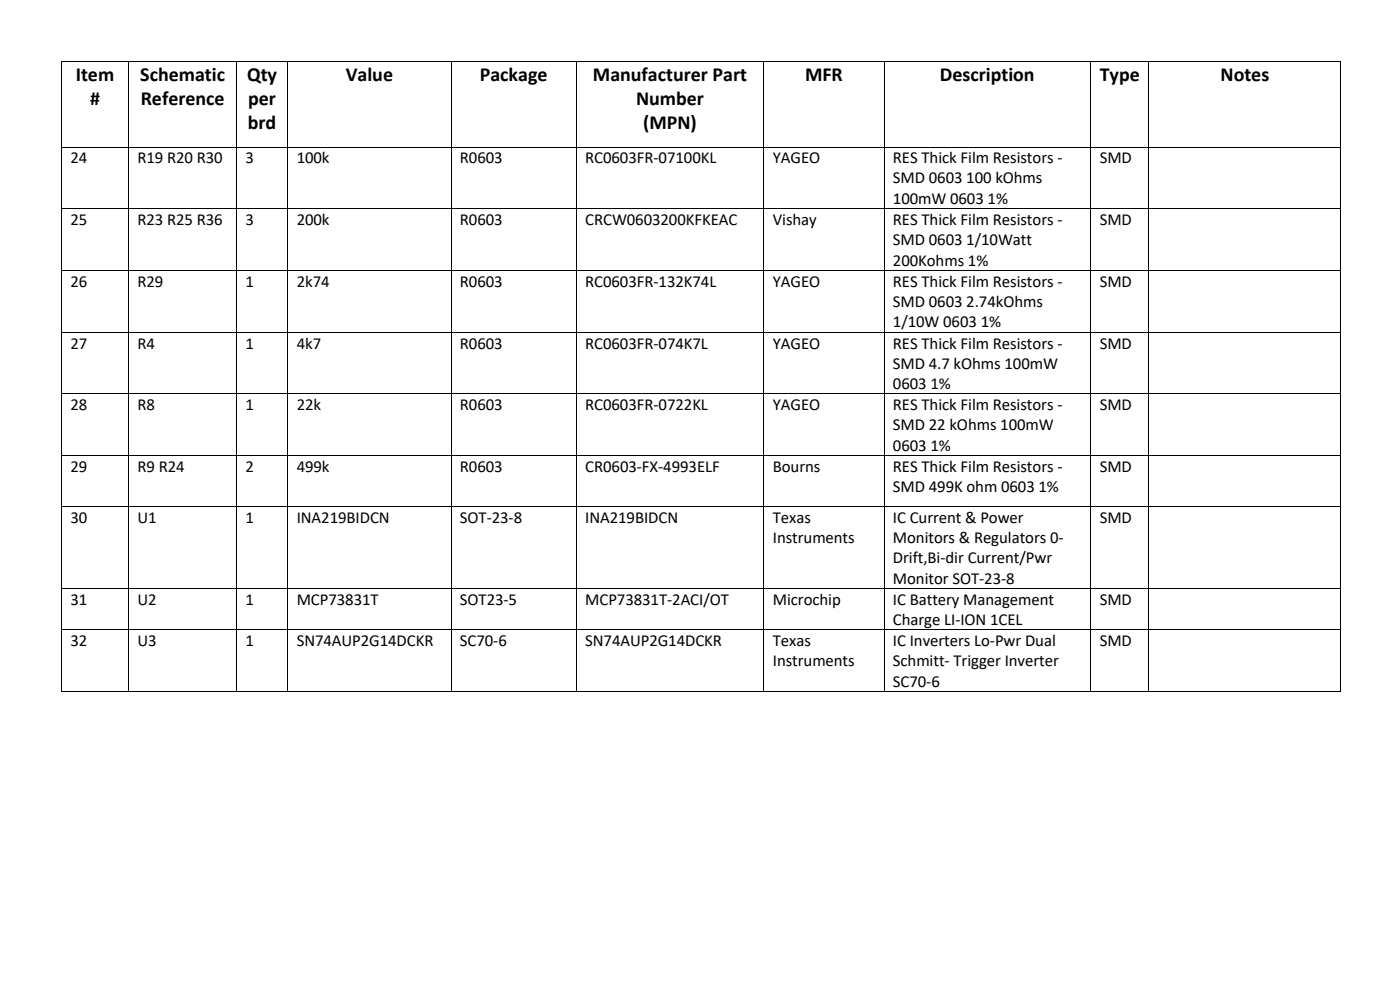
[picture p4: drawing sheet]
<svg xmlns="http://www.w3.org/2000/svg" width="297mm" height="210mm" viewBox="0 0 297 210" stroke-linecap="round" stroke-linejoin="round" font-family="sans-serif">
<defs><g id="words">
<g font-size="4.2">
<text x="16.1" y="17.1">Item</text>
<text x="29.8" y="17.1">Schematic</text>
<text x="52.4" y="17.1">Qty</text>
<text x="73.4" y="17.1">Value</text>
<text x="101.8" y="17.1">Package</text>
<text x="125.8" y="17.1">Manufacturer Part</text>
<text x="170.8" y="17.1">MFR</text>
<text x="199.4" y="17.1">Description</text>
<text x="233.3" y="17.1">Type</text>
<text x="258.9" y="17.1">Notes</text>
<text x="19.1" y="22.3">#</text>
<text x="29.9" y="22.3">Reference</text>
<text x="52.6" y="22.3">per</text>
<text x="134.9" y="22.3">Number</text>
<text x="52.6" y="27.5">brd</text>
<text x="136.4" y="27.5">(MPN)</text>
</g>
<g font-size="3.6">
<text x="14.9" y="34.7">24</text>
<text x="29.2" y="34.7">R19 R20 R30</text>
<text x="52.1" y="34.7">3</text>
<text x="62.9" y="34.7">100k</text>
<text x="97.6" y="34.7">R0603</text>
<text x="124.2" y="34.7">RC0603FR-07100KL</text>
<text x="164" y="34.7">YAGEO</text>
<text x="189.4" y="34.7">RES Thick Film Resistors -</text>
<text x="233.3" y="34.7">SMD</text>
<text x="189.4" y="38.9">SMD 0603 100 kOhms</text>
<text x="14.9" y="47.7">25</text>
<text x="29.2" y="47.7">R23 R25 R36</text>
<text x="52.1" y="47.7">3</text>
<text x="62.9" y="47.7">200k</text>
<text x="97.6" y="47.7">R0603</text>
<text x="124.2" y="47.7">CRCW0603200KFKEAC</text>
<text x="164" y="47.7">Vishay</text>
<text x="189.4" y="43.2">100mW 0603 1%</text>
<text x="189.4" y="47.7">RES Thick Film Resistors -</text>
<text x="233.3" y="47.7">SMD</text>
<text x="189.4" y="52">SMD 0603 1/10Watt</text>
<text x="189.4" y="56.3">200Kohms 1%</text>
<text x="14.9" y="60.8">26</text>
<text x="29.2" y="60.8">R29</text>
<text x="52.1" y="60.8">1</text>
<text x="62.9" y="60.8">2k74</text>
<text x="97.6" y="60.8">R0603</text>
<text x="124.2" y="60.8">RC0603FR-132K74L</text>
<text x="164" y="60.8">YAGEO</text>
<text x="189.4" y="60.8">RES Thick Film Resistors -</text>
<text x="189.4" y="65.1">SMD 0603 2.74kOhms</text>
<text x="233.3" y="60.8">SMD</text>
<text x="189.4" y="69.5">1/10W 0603 1%</text>
<text x="14.9" y="73.9">27</text>
<text x="29.2" y="73.9">R4</text>
<text x="52.1" y="73.9">1</text>
<text x="62.9" y="73.9">4k7</text>
<text x="97.6" y="73.9">R0603</text>
<text x="124.2" y="73.9">RC0603FR-074K7L</text>
<text x="164" y="73.9">YAGEO</text>
<text x="189.4" y="73.9">RES Thick Film Resistors -</text>
<text x="233.3" y="73.9">SMD</text>
<text x="189.4" y="78.2">SMD 4.7 kOhms 100mW</text>
<text x="189.4" y="82.5">0603 1%</text>
<text x="14.9" y="87">28</text>
<text x="29.2" y="87">R8</text>
<text x="52.1" y="87">1</text>
<text x="62.9" y="87">22k</text>
<text x="97.6" y="87">R0603</text>
<text x="124.2" y="87">RC0603FR-0722KL</text>
<text x="164" y="87">YAGEO</text>
<text x="189.4" y="87">RES Thick Film Resistors -</text>
<text x="233.3" y="87">SMD</text>
<text x="189.4" y="91.3">SMD 22 kOhms 100mW</text>
<text x="189.4" y="95.6">0603 1%</text>
<text x="14.9" y="100.1">29</text>
<text x="29.2" y="100.1">R9 R24</text>
<text x="52.1" y="100.1">2</text>
<text x="62.9" y="100.1">499k</text>
<text x="97.6" y="100.1">R0603</text>
<text x="124.2" y="100.1">CR0603-FX-4993ELF</text>
<text x="164" y="100.1">Bourns</text>
<text x="189.4" y="100.1">RES Thick Film Resistors -</text>
<text x="233.3" y="100.1">SMD</text>
<text x="189.4" y="104.4">SMD 499K ohm 0603 1%</text>
<text x="14.9" y="110.9">30</text>
<text x="29.2" y="110.9">U1</text>
<text x="52.1" y="110.9">1</text>
<text x="62.9" y="110.9">INA219BIDCN</text>
<text x="97.6" y="110.9">SOT-23-8</text>
<text x="124.2" y="110.9">INA219BIDCN</text>
<text x="164" y="110.9">Texas</text>
<text x="189.4" y="110.9">IC Current &amp; Power</text>
<text x="233.3" y="110.9">SMD</text>
<text x="164" y="115.2">Instruments</text>
<text x="189.4" y="115.2">Monitors &amp; Regulators 0-</text>
<text x="189.4" y="119.5">Drift,Bi-dir Current/Pwr</text>
<text x="189.4" y="123.8">Monitor SOT-23-8</text>
<text x="14.9" y="128.3">31</text>
<text x="29.2" y="128.3">U2</text>
<text x="52.1" y="128.3">1</text>
<text x="62.9" y="128.3">MCP73831T</text>
<text x="97.6" y="128.3">SOT23-5</text>
<text x="124.2" y="128.3">MCP73831T-2ACI/OT</text>
<text x="164" y="128.3">Microchip</text>
<text x="189.4" y="128.3">IC Battery Management</text>
<text x="233.3" y="128.3">SMD</text>
<text x="14.9" y="137">32</text>
<text x="29.2" y="137">U3</text>
<text x="52.1" y="137">1</text>
<text x="62.9" y="137">SN74AUP2G14DCKR</text>
<text x="97.6" y="137">SC70-6</text>
<text x="124.2" y="137">SN74AUP2G14DCKR</text>
<text x="164" y="137">Texas</text>
<text x="189.4" y="132.5">Charge LI-ION 1CEL</text>
<text x="189.4" y="137">IC Inverters Lo-Pwr Dual</text>
<text x="233.3" y="137">SMD</text>
<text x="164" y="141.3">Instruments</text>
<text x="189.4" y="141.3">Schmitt- Trigger Inverter</text>
<text x="189.4" y="145.7">SC70-6</text>
</g>
</g></defs>
<g fill="#000">
<path d="M12.9 12.9h.2v.2h-.2zM27.1 12.9h.2v.2h-.2zM50.2 12.9h.1v.2h-.1zM60.9 12.9h.2v.2h-.2zM95.6 12.9h.2v.2h-.2zM122.2 12.9h.2v.2h-.2zM161.9 12.9h.2v.2h-.2zM187.5 12.9h.2v.2h-.2zM231.3 12.9h.1v.2h-.1zM243.6 12.9h.2v.2h-.2zM284.3 12.9h.2v.2h-.2zM12.9 31.1h.2v.2h-.2z"/>
<path d="M27.1 31.1h.2v.2h-.2zM50.2 31.1h.1v.2h-.1zM60.9 31.1h.2v.2h-.2zM95.6 31.1h.2v.2h-.2zM122.2 31.1h.2v.2h-.2zM161.9 31.1h.2v.2h-.2zM187.5 31.1h.2v.2h-.2zM231.3 31.1h.1v.2h-.1zM243.6 31.1h.2v.2h-.2zM284.3 31.1h.2v.2h-.2zM12.9 44.1h.2v.2h-.2zM12.9 57.3h.2v.1h-.2z"/>
<path d="M27.1 44.1h.2v.2h-.2zM27.1 57.3h.2v.1h-.2zM50.2 44.1h.1v.2h-.1zM50.2 57.3h.1v.1h-.1zM60.9 44.1h.2v.2h-.2zM60.9 57.3h.2v.1h-.2zM95.6 44.1h.2v.2h-.2zM95.6 57.3h.2v.1h-.2zM122.2 44.1h.2v.2h-.2zM122.2 57.3h.2v.1h-.2zM161.9 44.1h.2v.2h-.2zM161.9 57.3h.2v.1h-.2z"/>
<path d="M187.5 44.1h.2v.2h-.2zM187.5 57.3h.2v.1h-.2zM231.3 44.1h.1v.2h-.1zM231.3 57.3h.1v.1h-.1zM243.6 44.1h.2v.2h-.2zM243.6 57.3h.2v.1h-.2zM284.3 44.1h.2v.2h-.2zM284.3 57.3h.2v.1h-.2zM12.9 70.4h.2v.2h-.2zM27.1 70.4h.2v.2h-.2zM50.2 70.4h.1v.2h-.1zM60.9 70.4h.2v.2h-.2z"/>
<path d="M95.6 70.4h.2v.2h-.2zM122.2 70.4h.2v.2h-.2zM161.9 70.4h.2v.2h-.2zM187.5 70.4h.2v.2h-.2zM231.3 70.4h.1v.2h-.1zM243.6 70.4h.2v.2h-.2zM284.3 70.4h.2v.2h-.2zM12.9 83.4h.2v.2h-.2zM12.9 96.6h.2v.1h-.2zM27.1 83.4h.2v.2h-.2zM27.1 96.6h.2v.1h-.2zM50.2 83.4h.1v.2h-.1z"/>
<path d="M50.2 96.6h.1v.1h-.1zM60.9 83.4h.2v.2h-.2zM60.9 96.6h.2v.1h-.2zM95.6 83.4h.2v.2h-.2zM95.6 96.6h.2v.1h-.2zM122.2 83.4h.2v.2h-.2zM122.2 96.6h.2v.1h-.2zM161.9 83.4h.2v.2h-.2zM161.9 96.6h.2v.1h-.2zM187.5 83.4h.2v.2h-.2zM187.5 96.6h.2v.1h-.2zM231.3 83.4h.1v.2h-.1z"/>
<path d="M231.3 96.6h.1v.1h-.1zM243.6 83.4h.2v.2h-.2zM243.6 96.6h.2v.1h-.2zM284.3 83.4h.2v.2h-.2zM284.3 96.6h.2v.1h-.2zM12.9 107.3h.2v.2h-.2zM27.1 107.3h.2v.2h-.2zM50.2 107.3h.1v.2h-.1zM60.9 107.3h.2v.2h-.2zM95.6 107.3h.2v.2h-.2zM122.2 107.3h.2v.2h-.2zM161.9 107.3h.2v.2h-.2z"/>
<path d="M187.5 107.3h.2v.2h-.2zM231.3 107.3h.1v.2h-.1zM243.6 107.3h.2v.2h-.2zM284.3 107.3h.2v.2h-.2zM12.9 124.7h.2v.2h-.2zM12.9 133.5h.2v.1h-.2zM27.1 124.7h.2v.2h-.2zM27.1 133.5h.2v.1h-.2zM50.2 124.7h.1v.2h-.1zM50.2 133.5h.1v.1h-.1zM60.9 124.7h.2v.2h-.2zM60.9 133.5h.2v.1h-.2z"/>
<path d="M95.6 124.7h.2v.2h-.2zM95.6 133.5h.2v.1h-.2zM122.2 124.7h.2v.2h-.2zM122.2 133.5h.2v.1h-.2zM161.9 124.7h.2v.2h-.2zM161.9 133.5h.2v.1h-.2zM187.5 124.7h.2v.2h-.2zM187.5 133.5h.2v.1h-.2zM231.3 124.7h.1v.2h-.1zM231.3 133.5h.1v.1h-.1zM243.6 124.7h.2v.2h-.2zM243.6 133.5h.2v.1h-.2z"/>
<path d="M284.3 124.7h.2v.2h-.2zM284.3 133.5h.2v.1h-.2zM12.9 146.6h.2v.2h-.2zM27.1 146.6h.2v.2h-.2zM50.2 146.6h.1v.2h-.1zM60.9 146.6h.2v.2h-.2zM95.6 146.6h.2v.2h-.2zM122.2 146.6h.2v.2h-.2zM161.9 146.6h.2v.2h-.2zM187.5 146.6h.2v.2h-.2zM231.3 146.6h.1v.2h-.1zM243.6 146.6h.2v.2h-.2z"/>
<path d="M284.3 146.6h.2v.2h-.2z"/>
</g>
<g fill="none" stroke="#000" stroke-width=".21">
<path d="M13 13.1v18M13.1 13h14M27.2 13.1v18M27.3 13h22.9M50.2 13.1v18M50.3 13h10.6M61 13.1v18M61.1 13h34.5M95.7 13.1v18M95.8 13h26.4M122.3 13.1v18M122.4 13h39.5"/>
<path d="M162 13.1v18M162.1 13h25.4M187.6 13.1v18M187.7 13h43.6M231.3 13.1v18M231.4 13h12.2M243.7 13.1v18M243.8 13h40.5M284.4 13.1v18M13 31.3v12.8M13.1 31.2h14M27.2 31.3v12.8"/>
<path d="M27.3 31.2h22.9M50.2 31.3v12.8M50.3 31.2h10.6M61 31.3v12.8M61.1 31.2h34.5M95.7 31.3v12.8M95.8 31.2h26.4M122.3 31.3v12.8M122.4 31.2h39.5M162 31.3v12.8M162.1 31.2h25.4M187.6 31.3v12.8"/>
<path d="M187.7 31.2h43.6M231.3 31.3v12.8M231.4 31.2h12.2M243.7 31.3v12.8M243.8 31.2h40.5M284.4 31.3v12.8M13 44.3v13M13 57.4v13M13.1 44.2h14M13.1 57.4h14M27.2 44.3v13M27.2 57.4v13"/>
<path d="M27.3 44.2h22.9M27.3 57.4h22.9M50.2 44.3v13M50.2 57.4v13M50.3 44.2h10.6M50.3 57.4h10.6M61 44.3v13M61 57.4v13M61.1 44.2h34.5M61.1 57.4h34.5M95.7 44.3v13M95.7 57.4v13"/>
<path d="M95.8 44.2h26.4M95.8 57.4h26.4M122.3 44.3v13M122.3 57.4v13M122.4 44.2h39.5M122.4 57.4h39.5M162 44.3v13M162 57.4v13M162.1 44.2h25.4M162.1 57.4h25.4M187.6 44.3v13M187.6 57.4v13"/>
<path d="M187.7 44.2h43.6M187.7 57.4h43.6M231.3 44.3v13M231.3 57.4v13M231.4 44.2h12.2M231.4 57.4h12.2M243.7 44.3v13M243.7 57.4v13M243.8 44.2h40.5M243.8 57.4h40.5M284.4 44.3v13M284.4 57.4v13"/>
<path d="M13 70.6v12.8M13.1 70.5h14M27.2 70.6v12.8M27.3 70.5h22.9M50.2 70.6v12.8M50.3 70.5h10.6M61 70.6v12.8M61.1 70.5h34.5M95.7 70.6v12.8M95.8 70.5h26.4M122.3 70.6v12.8M122.4 70.5h39.5"/>
<path d="M162 70.6v12.8M162.1 70.5h25.4M187.6 70.6v12.8M187.7 70.5h43.6M231.3 70.6v12.8M231.4 70.5h12.2M243.7 70.6v12.8M243.8 70.5h40.5M284.4 70.6v12.8M13 83.6v13M13 96.7v10.6M13.1 83.5h14"/>
<path d="M13.1 96.6h14M27.2 83.6v13M27.2 96.7v10.6M27.3 83.5h22.9M27.3 96.6h22.9M50.2 83.6v13M50.2 96.7v10.6M50.3 83.5h10.6M50.3 96.6h10.6M61 83.6v13M61 96.7v10.6M61.1 83.5h34.5"/>
<path d="M61.1 96.6h34.5M95.7 83.6v13M95.7 96.7v10.6M95.8 83.5h26.4M95.8 96.6h26.4M122.3 83.6v13M122.3 96.7v10.6M122.4 83.5h39.5M122.4 96.6h39.5M162 83.6v13M162 96.7v10.6M162.1 83.5h25.4"/>
<path d="M162.1 96.6h25.4M187.6 83.6v13M187.6 96.7v10.6M187.7 83.5h43.6M187.7 96.6h43.6M231.3 83.6v13M231.3 96.7v10.6M231.4 83.5h12.2M231.4 96.6h12.2M243.7 83.6v13M243.7 96.7v10.6M243.8 83.5h40.5"/>
<path d="M243.8 96.6h40.5M284.4 83.6v13M284.4 96.7v10.6M13 107.5v17.2M13.1 107.4h14M27.2 107.5v17.2M27.3 107.4h22.9M50.2 107.5v17.2M50.3 107.4h10.6M61 107.5v17.2M61.1 107.4h34.5M95.7 107.5v17.2"/>
<path d="M95.8 107.4h26.4M122.3 107.5v17.2M122.4 107.4h39.5M162 107.5v17.2M162.1 107.4h25.4M187.6 107.5v17.2M187.7 107.4h43.6M231.3 107.5v17.2M231.4 107.4h12.2M243.7 107.5v17.2M243.8 107.4h40.5M284.4 107.5v17.2"/>
<path d="M13 124.9v8.6M13 133.6v13M13.1 124.8h14M13.1 133.6h14M27.2 124.9v8.6M27.2 133.6v13M27.3 124.8h22.9M27.3 133.6h22.9M50.2 124.9v8.6M50.2 133.6v13M50.3 124.8h10.6M50.3 133.6h10.6"/>
<path d="M61 124.9v8.6M61 133.6v13M61.1 124.8h34.5M61.1 133.6h34.5M95.7 124.9v8.6M95.7 133.6v13M95.8 124.8h26.4M95.8 133.6h26.4M122.3 124.9v8.6M122.3 133.6v13M122.4 124.8h39.5M122.4 133.6h39.5"/>
<path d="M162 124.9v8.6M162 133.6v13M162.1 124.8h25.4M162.1 133.6h25.4M187.6 124.9v8.6M187.6 133.6v13M187.7 124.8h43.6M187.7 133.6h43.6M231.3 124.9v8.6M231.3 133.6v13M231.4 124.8h12.2M231.4 133.6h12.2"/>
<path d="M243.7 124.9v8.6M243.7 133.6v13M243.8 124.8h40.5M243.8 133.6h40.5M284.4 124.9v8.6M284.4 133.6v13M13.1 146.7h14M27.3 146.7h22.9M50.3 146.7h10.6M61.1 146.7h34.5M95.8 146.7h26.4M122.4 146.7h39.5"/>
<path d="M162.1 146.7h25.4M187.7 146.7h43.6M231.4 146.7h12.2M243.8 146.7h40.5"/>
</g>
<use href="#words"/>
</svg>
